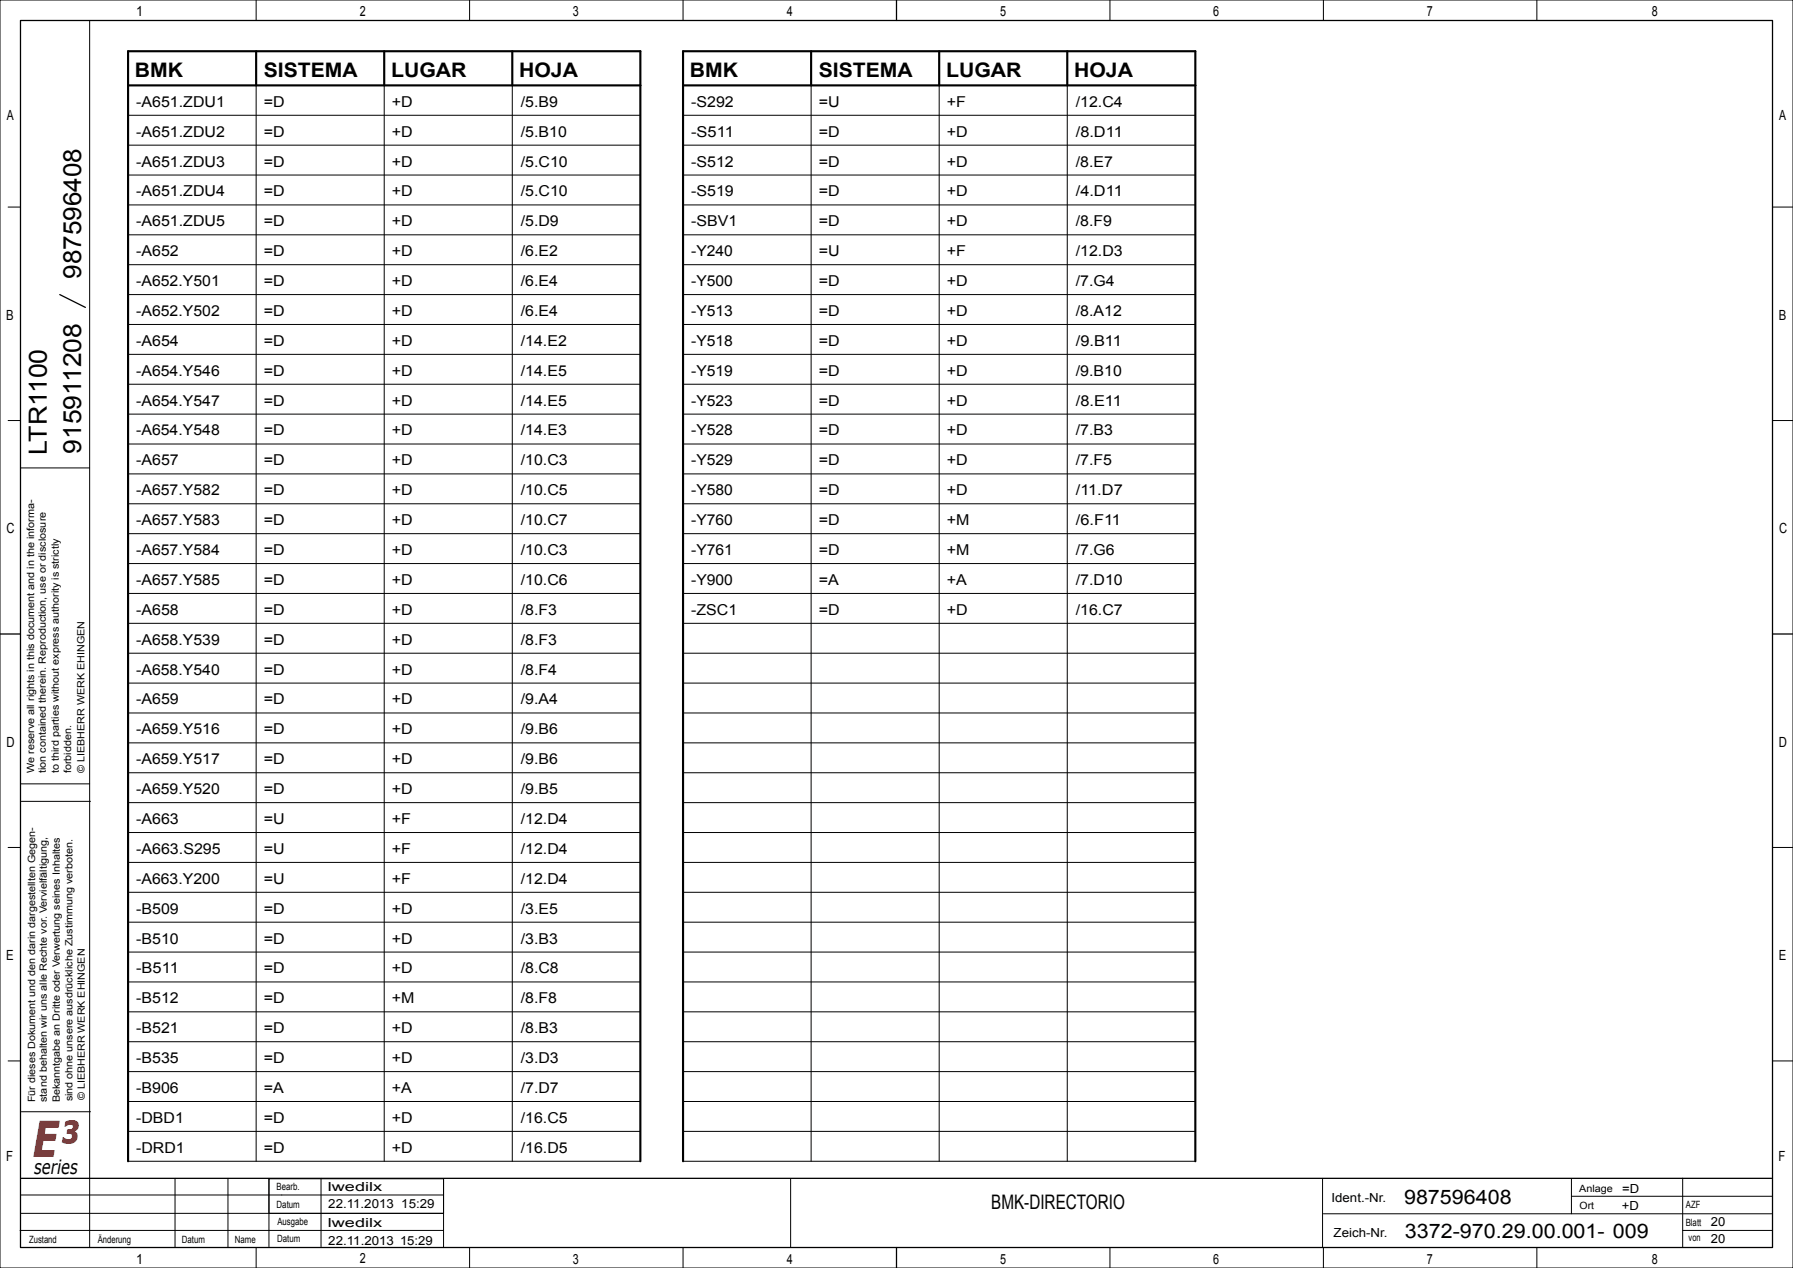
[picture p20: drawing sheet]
<svg xmlns="http://www.w3.org/2000/svg" width="420mm" height="297mm" viewBox="0 0 420 297" stroke-linecap="round" stroke-linejoin="round" font-family="sans-serif">
<defs><g id="words">
<text font-size="11.5" fill="#f00" x="7.6" y="271">E³</text>
<g font-size="5.9">
<text x="19" y="65.3" transform="rotate(-90 19 65.3)">987596408</text>
<text x="11" y="106.5" transform="rotate(-90 11 106.5)">LTR1100</text>
<text x="19" y="106.3" transform="rotate(-90 19 106.3)">915911208</text>
</g>
<g font-size="4.7">
<text x="31.6" y="18">BMK</text>
<text x="61.8" y="18">SISTEMA</text>
<text x="91.6" y="18">LUGAR</text>
<text x="121.6" y="18">HOJA</text>
<text x="161.6" y="18">BMK</text>
<text x="191.8" y="18">SISTEMA</text>
<text x="221.6" y="18">LUGAR</text>
<text x="251.6" y="18">HOJA</text>
<text x="328.9" y="281.9">987596408</text>
<text x="232.2" y="283.2">BMK-DIRECTORIO</text>
<text x="329.1" y="290">3372-970.29.00.001- 009</text>
</g>
<text font-size="4.6" x="8" y="275">series</text>
<g font-size="3.5">
<text x="31.9" y="25">-A651.ZDU1</text>
<text x="61.8" y="25">=D</text>
<text x="91.8" y="25">+D</text>
<text x="122" y="25">/5.B9</text>
<text x="161.9" y="25">-S292</text>
<text x="191.8" y="25">=U</text>
<text x="221.8" y="25">+F</text>
<text x="252" y="25">/12.C4</text>
<text x="31.9" y="32">-A651.ZDU2</text>
<text x="61.8" y="32">=D</text>
<text x="91.8" y="32">+D</text>
<text x="122" y="32">/5.B10</text>
<text x="161.9" y="32">-S511</text>
<text x="191.8" y="32">=D</text>
<text x="221.8" y="32">+D</text>
<text x="252" y="32">/8.D11</text>
<text x="31.9" y="39">-A651.ZDU3</text>
<text x="61.8" y="39">=D</text>
<text x="91.8" y="39">+D</text>
<text x="122" y="39">/5.C10</text>
<text x="161.9" y="39">-S512</text>
<text x="191.8" y="39">=D</text>
<text x="221.8" y="39">+D</text>
<text x="252" y="39">/8.E7</text>
<text x="31.9" y="46">-A651.ZDU4</text>
<text x="61.8" y="46">=D</text>
<text x="91.8" y="46">+D</text>
<text x="122" y="46">/5.C10</text>
<text x="161.9" y="46">-S519</text>
<text x="191.8" y="46">=D</text>
<text x="221.8" y="46">+D</text>
<text x="252" y="46">/4.D11</text>
<text x="31.9" y="53">-A651.ZDU5</text>
<text x="61.8" y="53">=D</text>
<text x="91.8" y="53">+D</text>
<text x="122" y="53">/5.D9</text>
<text x="161.9" y="53">-SBV1</text>
<text x="191.8" y="53">=D</text>
<text x="221.8" y="53">+D</text>
<text x="252" y="53">/8.F9</text>
<text x="31.9" y="60">-A652</text>
<text x="61.8" y="60">=D</text>
<text x="91.8" y="60">+D</text>
<text x="122" y="60">/6.E2</text>
<text x="161.9" y="60">-Y240</text>
<text x="191.8" y="60">=U</text>
<text x="221.8" y="60">+F</text>
<text x="252" y="60">/12.D3</text>
<text x="31.9" y="67">-A652.Y501</text>
<text x="61.8" y="67">=D</text>
<text x="91.8" y="67">+D</text>
<text x="122" y="67">/6.E4</text>
<text x="161.9" y="67">-Y500</text>
<text x="191.8" y="67">=D</text>
<text x="221.8" y="67">+D</text>
<text x="252" y="67">/7.G4</text>
<text x="31.9" y="74">-A652.Y502</text>
<text x="61.8" y="74">=D</text>
<text x="91.8" y="74">+D</text>
<text x="122" y="74">/6.E4</text>
<text x="161.9" y="74">-Y513</text>
<text x="191.8" y="74">=D</text>
<text x="221.8" y="74">+D</text>
<text x="252" y="74">/8.A12</text>
<text x="31.9" y="81">-A654</text>
<text x="61.8" y="81">=D</text>
<text x="91.8" y="81">+D</text>
<text x="122" y="81">/14.E2</text>
<text x="161.9" y="81">-Y518</text>
<text x="191.8" y="81">=D</text>
<text x="221.8" y="81">+D</text>
<text x="252" y="81">/9.B11</text>
<text x="31.9" y="88">-A654.Y546</text>
<text x="61.8" y="88">=D</text>
<text x="91.8" y="88">+D</text>
<text x="122" y="88">/14.E5</text>
<text x="161.9" y="88">-Y519</text>
<text x="191.8" y="88">=D</text>
<text x="221.8" y="88">+D</text>
<text x="252" y="88">/9.B10</text>
<text x="31.9" y="95">-A654.Y547</text>
<text x="61.8" y="95">=D</text>
<text x="91.8" y="95">+D</text>
<text x="122" y="95">/14.E5</text>
<text x="161.9" y="95">-Y523</text>
<text x="191.8" y="95">=D</text>
<text x="221.8" y="95">+D</text>
<text x="252" y="95">/8.E11</text>
<text x="31.9" y="102">-A654.Y548</text>
<text x="61.8" y="102">=D</text>
<text x="91.8" y="102">+D</text>
<text x="122" y="102">/14.E3</text>
<text x="161.9" y="102">-Y528</text>
<text x="191.8" y="102">=D</text>
<text x="221.8" y="102">+D</text>
<text x="252" y="102">/7.B3</text>
<text x="31.9" y="109">-A657</text>
<text x="61.8" y="109">=D</text>
<text x="91.8" y="109">+D</text>
<text x="122" y="109">/10.C3</text>
<text x="161.9" y="109">-Y529</text>
<text x="191.8" y="109">=D</text>
<text x="221.8" y="109">+D</text>
<text x="252" y="109">/7.F5</text>
<text x="31.9" y="116">-A657.Y582</text>
<text x="61.8" y="116">=D</text>
<text x="91.8" y="116">+D</text>
<text x="122" y="116">/10.C5</text>
<text x="161.9" y="116">-Y580</text>
<text x="191.8" y="116">=D</text>
<text x="221.8" y="116">+D</text>
<text x="252" y="116">/11.D7</text>
<text x="31.9" y="123">-A657.Y583</text>
<text x="61.8" y="123">=D</text>
<text x="91.8" y="123">+D</text>
<text x="122" y="123">/10.C7</text>
<text x="161.9" y="123">-Y760</text>
<text x="191.8" y="123">=D</text>
<text x="221.8" y="123">+M</text>
<text x="252" y="123">/6.F11</text>
<text x="31.9" y="130">-A657.Y584</text>
<text x="61.8" y="130">=D</text>
<text x="91.8" y="130">+D</text>
<text x="122" y="130">/10.C3</text>
<text x="161.9" y="130">-Y761</text>
<text x="191.8" y="130">=D</text>
<text x="221.8" y="130">+M</text>
<text x="252" y="130">/7.G6</text>
<text x="31.9" y="137">-A657.Y585</text>
<text x="61.8" y="137">=D</text>
<text x="91.8" y="137">+D</text>
<text x="122" y="137">/10.C6</text>
<text x="161.9" y="137">-Y900</text>
<text x="191.8" y="137">=A</text>
<text x="221.8" y="137">+A</text>
<text x="252" y="137">/7.D10</text>
<text x="31.9" y="144">-A658</text>
<text x="61.8" y="144">=D</text>
<text x="91.8" y="144">+D</text>
<text x="122" y="144">/8.F3</text>
<text x="161.9" y="144">-ZSC1</text>
<text x="191.8" y="144">=D</text>
<text x="221.8" y="144">+D</text>
<text x="252" y="144">/16.C7</text>
<text x="31.9" y="151">-A658.Y539</text>
<text x="61.8" y="151">=D</text>
<text x="91.8" y="151">+D</text>
<text x="122" y="151">/8.F3</text>
<text x="31.9" y="158">-A658.Y540</text>
<text x="61.8" y="158">=D</text>
<text x="91.8" y="158">+D</text>
<text x="122" y="158">/8.F4</text>
<text x="31.9" y="165">-A659</text>
<text x="61.8" y="165">=D</text>
<text x="91.8" y="165">+D</text>
<text x="122" y="165">/9.A4</text>
<text x="31.9" y="172">-A659.Y516</text>
<text x="61.8" y="172">=D</text>
<text x="91.8" y="172">+D</text>
<text x="122" y="172">/9.B6</text>
<text x="31.9" y="179">-A659.Y517</text>
<text x="61.8" y="179">=D</text>
<text x="91.8" y="179">+D</text>
<text x="122" y="179">/9.B6</text>
<text x="31.9" y="186">-A659.Y520</text>
<text x="61.8" y="186">=D</text>
<text x="91.8" y="186">+D</text>
<text x="122" y="186">/9.B5</text>
<text x="31.9" y="193">-A663</text>
<text x="61.8" y="193">=U</text>
<text x="91.8" y="193">+F</text>
<text x="122" y="193">/12.D4</text>
<text x="31.9" y="200">-A663.S295</text>
<text x="61.8" y="200">=U</text>
<text x="91.8" y="200">+F</text>
<text x="122" y="200">/12.D4</text>
<text x="31.9" y="207">-A663.Y200</text>
<text x="61.8" y="207">=U</text>
<text x="91.8" y="207">+F</text>
<text x="122" y="207">/12.D4</text>
<text x="31.9" y="214">-B509</text>
<text x="61.8" y="214">=D</text>
<text x="91.8" y="214">+D</text>
<text x="122" y="214">/3.E5</text>
<text x="31.9" y="221">-B510</text>
<text x="61.8" y="221">=D</text>
<text x="91.8" y="221">+D</text>
<text x="122" y="221">/3.B3</text>
<text x="31.9" y="228">-B511</text>
<text x="61.8" y="228">=D</text>
<text x="91.8" y="228">+D</text>
<text x="122" y="228">/8.C8</text>
<text x="31.9" y="235">-B512</text>
<text x="61.8" y="235">=D</text>
<text x="91.8" y="235">+M</text>
<text x="122" y="235">/8.F8</text>
<text x="31.9" y="242">-B521</text>
<text x="61.8" y="242">=D</text>
<text x="91.8" y="242">+D</text>
<text x="122" y="242">/8.B3</text>
<text x="31.9" y="249">-B535</text>
<text x="61.8" y="249">=D</text>
<text x="91.8" y="249">+D</text>
<text x="122" y="249">/3.D3</text>
<text x="31.9" y="256">-B906</text>
<text x="61.8" y="256">=A</text>
<text x="91.8" y="256">+A</text>
<text x="122" y="256">/7.D7</text>
<text x="31.9" y="263">-DBD1</text>
<text x="61.8" y="263">=D</text>
<text x="91.8" y="263">+D</text>
<text x="122" y="263">/16.C5</text>
<text x="31.9" y="270">-DRD1</text>
<text x="61.8" y="270">=D</text>
<text x="91.8" y="270">+D</text>
<text x="122" y="270">/16.D5</text>
</g>
<g font-size="3.3">
<text x="31.9" y="3.8">1</text>
<text x="84.3" y="3.7">2</text>
<text x="134.2" y="3.8">3</text>
<text x="184.3" y="3.8">4</text>
<text x="234.3" y="3.8">5</text>
<text x="284.2" y="3.8">6</text>
<text x="334.2" y="3.8">7</text>
<text x="386.9" y="3.8">8</text>
<text x="1.6" y="28.1">A</text>
<text x="416.8" y="28.1">A</text>
<text x="1.5" y="74.9">B</text>
<text x="416.7" y="74.9">B</text>
<text x="1.6" y="124.9">C</text>
<text x="416.8" y="124.9">C</text>
<text x="1.5" y="174.9">D</text>
<text x="416.7" y="174.9">D</text>
<text x="1.5" y="224.9">E</text>
<text x="416.7" y="224.9">E</text>
<text x="1.4" y="271.9">F</text>
<text x="416.6" y="271.9">F</text>
<text x="31.9" y="296">1</text>
<text x="84.3" y="295.9">2</text>
<text x="134.2" y="296">3</text>
<text x="184.3" y="296">4</text>
<text x="234.3" y="296">5</text>
<text x="284.2" y="296">6</text>
<text x="334.2" y="296">7</text>
<text x="386.9" y="296">8</text>
</g>
<g font-size="2.9">
<text x="76.8" y="279">lwedilx</text>
<text x="311.9" y="281.5">Ident.-Nr.</text>
<text x="380" y="279.5">=D</text>
<text x="76.8" y="287.5">lwedilx</text>
<text x="76.9" y="283">22.11.2013 15:29</text>
<text x="379.9" y="283.4">+D</text>
<text x="400.8" y="287.2">20</text>
<text x="76.9" y="291.5">22.11.2013</text>
<text x="93.7" y="291.5">15:29</text>
<text x="312.4" y="289.7">Zeich-Nr.</text>
<text x="400.8" y="291.1">20</text>
</g>
<g font-size="2.3">
<text x="8" y="181.1" transform="rotate(-90 8 181.1)">We reserve all rights in this document and in the informa-</text>
<text x="10.7" y="181.1" transform="rotate(-90 10.7 181.1)">tion contained therein. Reproduction, use or disclosure</text>
<text x="13.8" y="181.1" transform="rotate(-90 13.8 181.1)">to third parties without express authority is strictly</text>
<text x="16.7" y="181.1" transform="rotate(-90 16.7 181.1)">forbidden.</text>
<text x="19.8" y="181" transform="rotate(-90 19.8 181)">© LIEBHERR WERK EHINGEN</text>
<text x="17" y="258" transform="rotate(-90 17 258)">sind ohne unsere ausdrückliche Zustimmung verboten.</text>
<text x="19.9" y="257.7" transform="rotate(-90 19.9 257.7)">© LIEBHERR WERK EHINGEN</text>
<text x="8.2" y="258.2" transform="rotate(-90 8.2 258.2)">Für dieses Dokument und den darin dargestellten Gegen-</text>
<text x="11" y="258.1" transform="rotate(-90 11 258.1)">stand behalten wir uns alle Rechte vor. Vervielfältigung,</text>
<text x="14" y="258.2" transform="rotate(-90 14 258.2)">Bekanntgabe an Dritte oder Verwertung seines Inhaltes</text>
<text x="64.8" y="278.8">Bearb.</text>
<text x="369.9" y="279.3">Anlage</text>
<text x="64.8" y="282.9">Datum</text>
<text x="65" y="287">Ausgabe</text>
<text x="370" y="283.2">Ort</text>
<text x="394.9" y="287.1">Blatt</text>
<text x="394.9" y="283">AZF</text>
<text x="6.8" y="291.2">Zustand</text>
<text x="22.9" y="291.2">Änderung</text>
<text x="42.6" y="291.2">Datum</text>
<text x="55" y="291.2">Name</text>
<text x="64.9" y="290.9">Datum</text>
<text x="395.6" y="290.8">von</text>
</g>
</g></defs>
<g fill="none" stroke="#000" stroke-width=".23">
<path d="M0 0h420v297h-420zM21 4.8v287.4M60 0v4.8M60 20v252M90 20v252M110 0v4.8M120 20v252M160 0v4.8M190 20v252M220 20v252M250 20v252M260 0v4.8"/>
<path d="M310 0v4.8M360 0v4.8M30 27h120M30 34h120M160 27h120M160 34h120M1.9 48.5h2.9M30 41h120M30 48h120M30 55h120M160 41h120M160 48h120"/>
<path d="M160 55h120M415.2 48.5h4.8M30 62h120M30 69h120M30 76h120M160 62h120M160 69h120M160 76h120M1.9 98.5h2.9M30 83h120M30 90h120M30 97h120"/>
<path d="M160 83h120M160 90h120M160 97h120M415.2 98.5h4.8M4.8 109.6h16.2M30 104h120M30 111h120M30 118h120M160 104h120M160 111h120M160 118h120M30 125h120"/>
<path d="M30 132h120M30 139h120M160 125h120M160 132h120M160 139h120M30 146h120M30 153h120M30 160h120M160 146h120M160 153h120M160 160h120M30 167h120"/>
<path d="M30 174h120M160 167h120M160 174h120M1.9 198.5h2.9M4.8 183.6h16.2M5 187.7h16.2M30 181h120M30 188h120M30 195h120M160 181h120M160 188h120M160 195h120"/>
<path d="M415.2 198.5h4.8M30 202h120M30 209h120M30 216h120M160 202h120M160 209h120M160 216h120M30 223h120M30 230h120M30 237h120M160 223h120M160 230h120"/>
<path d="M160 237h120M1.9 248.5h2.9M30 244h120M30 251h120M30 258h120M160 244h120M160 251h120M160 258h120M415.2 248.5h4.8M4.8 279.9h99.1M5 260.4h16.2M30 265h120"/>
<path d="M30 272h120M41 276v16.1M53.4 276v16.2M63 276.1h40.9v8.1h-40.9zM63 276v16M75.2 276v16M103.9 276.2v16M160 265h120M160 272h120M185.2 276.2v16M309.8 276v16.2M368.1 276.1v8.2"/>
<path d="M394.2 276v16.2M4.7 288.2h99.2M4.8 284.2h99.1M60 292.2v4.8M110 292.2v4.8M160 292.2v4.8M260 292.2v4.8M310 292.2v4.8M310 284.3h105M360 292.2v4.8M368.1 280.2h47.1M415.2 288.2h-21"/>
</g>
<path d="M4.8 4.8h410.4v287.4h-410.4zM210 0v4.8M14 69l6 3M0 148.5h4.8M415.2 148.5h4.7M5 276h410M210 292.2v4.8" fill="none" stroke="#000" stroke-width=".3"/>
<path d="M30 20h120M60 12v8M90 12v8M120 12v8M160 20h120M190 12v8M220 12v8M250 12v8M30 272v-260h120v260M160 272v-260h120v260" fill="none" stroke="#000" stroke-width=".5"/>
<use href="#words"/>
</svg>
